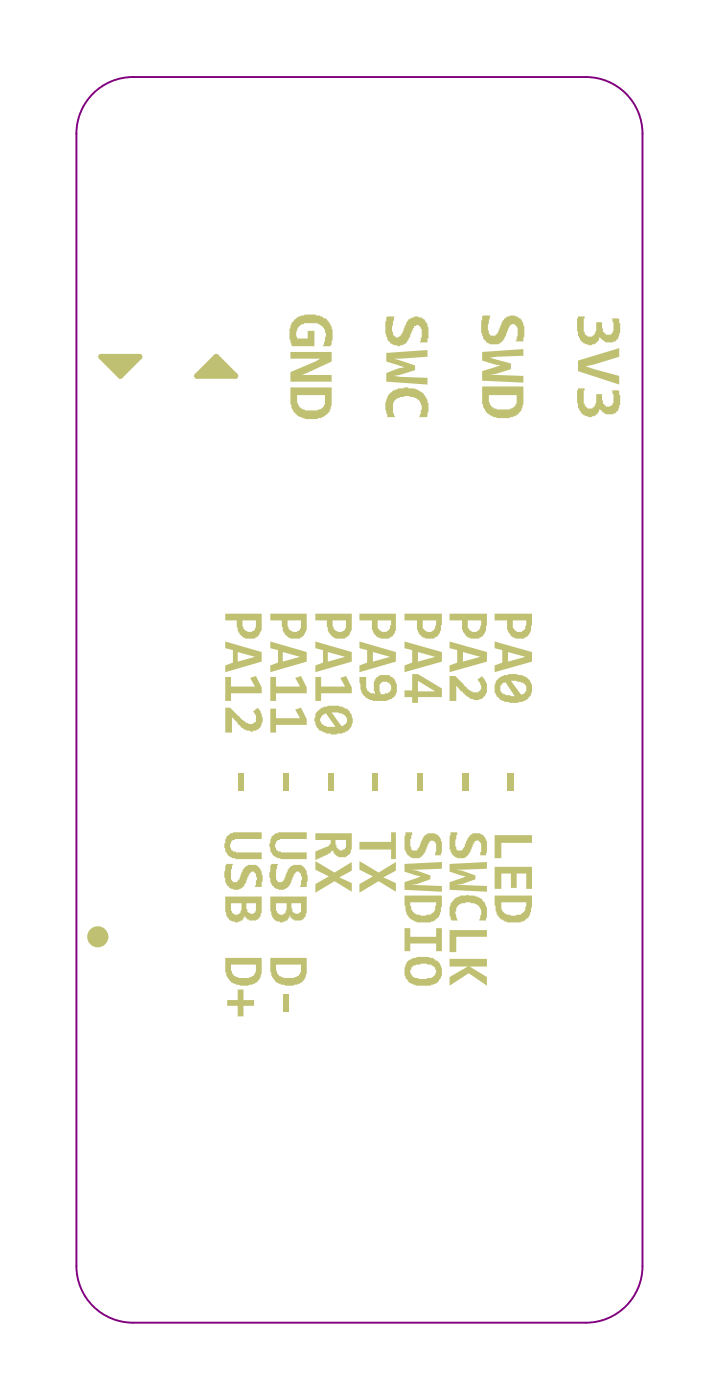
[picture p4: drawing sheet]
<svg xmlns="http://www.w3.org/2000/svg" width="63mm" height="123mm" viewBox="0 0 63 123" stroke-linecap="round" stroke-linejoin="round" font-family="sans-serif">
<path d="M8.5 8a5 5 0 0 1 3.2-1.2h40a5 5 0 0 1 5 5v99.9a5 5 0 0 1-5 5h-40a5 5 0 0 1-5-5v-99.9a5 5 0 0 1 1.8-3.8z" fill="none" stroke="#800080" stroke-width=".17"/>
<g fill="#c0c073">
<path d="M8.9 31.5h3.4l-1.7 1.7z"/>
<path d="M19.1 31.5l1.7 1.7h-3.4z"/>
</g>
<path d="M8.9 31.5h3.4l-1.7 1.7zM19.1 31.5l1.7 1.7h-3.4z" fill="none" stroke="#c0c073" stroke-width=".51"/>
<g fill="#c0c073">
<path d="M26 28.2a2.52 2.52 0 0 1 3 .1v.1a1.98 1.98 0 0 1 .3 1.8l-.1 .3h-.7l.2-.9a1.08 1.08 0 0 0-.6-1l-.3-.1a1.85 1.85 0 0 0-1.4 .3l-.3 .5 .1 .6h.9v-.7h.6v1.3h-1.9l-.1-.1a2.37 2.37 0 0 1 .1-2z"/>
<path d="M25.6 31h3.7v.9l-2.7 1.2h2.7v.6h-3.7v-.9l2.6-1.2h-2.6z"/>
<path d="M51 27.9h.6v.2h-.1v1.2h.1a.43 .43 0 0 0 .5 .4 .42 .42 0 0 0 .4-.4l.1-.1v-.8h.5v.5l.1 .1v.3h.1a.45 .45 0 0 0 .5 .2 .45 .45 0 0 0 .3-.5v-.6h-.1v-.2l-.1-.1h.6l.1 .1v.3h.1v.3a1.24 1.24 0 0 1-.5 1.3 1.02 1.02 0 0 1-1.3-.3v-.2l-.1 .4a.86 .86 0 0 1-1.2 .3l-.4-.2a3 3 0 0 1-.3-1.5v-.5h.1z"/>
<path d="M51 31.8l3.6-1.1v.8l-2.9 .8 2.9 .9v.7l-3.6-1.2z"/>
<path d="M51 34.3h.6l-.1 .4a1.45 1.45 0 0 0 .2 1.2l.1 .1a.46 .46 0 0 0 .6-.2 .56 .56 0 0 0 .2-.6v-.4h.5v.5l.1 .1v.2h.1a.46 .46 0 0 0 .5 .2 .46 .46 0 0 0 .3-.5v-.5h-.1v-.3l-.1-.1h.6l.1 .1v.3h.1v.4a1.24 1.24 0 0 1-.5 1.3h-.1h-.2a.55 .55 0 0 1-.6-.1l-.4-.3v-.2l-.1 .4a.98 .98 0 0 1-1.3 .3l-.3-.1-.1-.3a2.98 2.98 0 0 1-.2-1.7z"/>
<path d="M42.6 27.8h.7l-.1 .1v.3h-.1l-.1 .5v.4l.1 .1a.39 .39 0 0 0 .3 .4 .39 .39 0 0 0 .5-.3l.2-.5a1.1 1.1 0 0 1 1.6-.9l.4 .4a2.78 2.78 0 0 1 .1 1.7v.1h-.7l.1-.1v-.3h.1v-.4a.72 .72 0 0 0-.4-.7h-.2a.66 .66 0 0 0-.3 .6h-.1l-.1 .2a1.08 1.08 0 0 1-1.7 .8 1.53 1.53 0 0 1-.5-1.4v-.6h.1v-.3z"/>
<path d="M42.5 31l3.7-.2v.6l-3 .1 1.9 .6v.5l-1.9 .5 3 .1v.5l-3.7-.1v-.9l1.6-.5-1.6-.4z"/>
<path d="M34.2 27.9h.6l-.2 .9v.5h.1a.39 .39 0 0 0 .1 .4 .39 .39 0 0 0 .5 0l.3-.5 .1-.4h.1a.98 .98 0 0 1 1.3-.8l.3 .2a1.41 1.41 0 0 1 .4 1.1l-.1 .9h-.7l.1-.1v-.2a1.08 1.08 0 0 0-.2-1.2l-.4 .1v.1l-.1 .2-.2 .6-.3 .4a.66 .66 0 0 1-.6 .3v.1l-.4-.1a.66 .66 0 0 1-.6-.3l-.1-.1a2.7 2.7 0 0 1-.2-1.7h.1v-.3z"/>
<path d="M34.1 31.1l3.6-.2v.6l-3 .1 1.9 .6v.4l-1.9 .6 3 .1v.6l-3.6-.2v-.8l1.1-.4 .5-.1-1.6-.5z"/>
<path d="M34.6 34.5l.5-.2h.5l.1-.1h.3l.1 .1a1.47 1.47 0 0 1 1.4 .7l.1 .1a2.18 2.18 0 0 1 0 1.7h-.7l.1-.3h.1v-.2a.98 .98 0 0 0-.4-1.2l-.6-.2h-.4l-.5 .2a.81 .81 0 0 0-.5 1v.4l.1 .3h-.6v-.2a1.82 1.82 0 0 1 .3-2z"/>
<path d="M44.7 68.2h.6v1.6h-.6z"/>
<path d="M43.6 73.7h3.3v.6h-2.7v1.4h-.6z"/>
<path d="M43.6 76.4h3.3v2h-.5v-1.4h-.8v1.3h-.5v-1.3h-.9v1.4h-.6z"/>
<path d="M39.6 59.6h.6l.8 .9a1.21 1.21 0 0 0 1 .6 .46 .46 0 0 0 .4-.6v-.3l-.3-.2 .4-.4a1.42 1.42 0 0 1 0 2.1h-.2h-.1a1.45 1.45 0 0 1-1.3-.6l-.7-.6v1.3h-.6z"/>
<path d="M40.7 68.2h.6v1.6h-.6z"/>
<path d="M39.7 73.4h.6l-.1 .4a1.38 1.38 0 0 0 .1 1.2 .46 .46 0 0 0 .6-.2l.3-.6a.9 .9 0 0 1 1.5-.5 1.99 1.99 0 0 1 .2 1.7h-.6h.1v-.6a.59 .59 0 0 0-.3-.7l-.3 .2-.2 .6h-.1l-.1 .4h-.1a.58 .58 0 0 1-.6 .4 .88 .88 0 0 1-1-.8h-.1v-1.2h.1z"/>
<path d="M39.6 76.2l3.3-.2v.6l-2.7 .1 .5 .1 1.2 .4v.3l-1.2 .5-.5 .1h2.7v.5l-3.3-.1v-.7l1.5-.5-1.5-.4z"/>
<path d="M40.1 79.2a2.83 2.83 0 0 1 1.7-.2l.1 .1a.66 .66 0 0 1 .6 .3l.3 .2 .1 .4v.9v.3h-.6v-.1a1.05 1.05 0 0 0-.1-1.3l-.4-.1h-.3v-.1h-.4l-.5 .1a.92 .92 0 0 0-.4 1.1l.1 .4h.1h-.6a1.99 1.99 0 0 1 0-1.6z"/>
<path d="M39.6 82h3.3v.6h-2.7v1.4h-.6z"/>
<path d="M39.6 84.6h3.3v.6h-1.5l1.5 1v.7l-1.6-1.1-1.7 1.1v-.7l1.7-1h-1.7z"/>
<path d="M36.8 68.2h.5v1.6h-.5z"/>
<path d="M35.8 73.4h.6l-.1 .5a1.23 1.23 0 0 0 .1 1.1 .46 .46 0 0 0 .5-.2l.1-.1a1.54 1.54 0 0 1 .6-1.1 .93 .93 0 0 1 1.4 .8v.8l-.1 .2h-.6h.1l.1-.6a.47 .47 0 0 0-.4-.6v-.1l-.3 .2-.2 .6h-.1v.4h-.1a.58 .58 0 0 1-.6 .4 1.09 1.09 0 0 1-1.1-1.5z"/>
<path d="M35.7 76.2l3.3-.2v.6l-2.7 .1 .5 .1 1.2 .4v.3l-1.2 .5-.5 .1h2.7v.5l-3.3-.1v-.7l1.4-.5-1.4-.4z"/>
<path d="M35.7 81.9h.5v.7h2.3v-.7h.5v2h-.5v-.7h-2.3v.7h-.5z"/>
<path d="M32.8 68.2h.5v1.6h-.5z"/>
<path d="M31.7 74.2h2.8v-.8h.4v2.4h-.4v-.9h-2.8z"/>
<path d="M31.7 75.9l1.7 1.1 1.5-1v.8l-1.1 .6 1.1 .5v.7l-1.5-.9-1.7 1v-.7l1.2-.7-1.2-.6z"/>
<path d="M27.8 59.7h.5v.9h2.1l-.4-.8 .5-.2 .5 1v.5h-2.7v.7h-.5z"/>
<path d="M28.9 68.2h.5v1.6h-.5z"/>
<path d="M27.8 75.9l1.7 1.1 1.5-1v.8l-1.1 .6 1.1 .5v.7l-1.5-.9-1.7 1v-.7l1.2-.7-1.2-.6z"/>
<path d="M23.8 59.7h.5v.9h2.2l-.5-.8 .5-.2 .6 1v.5h-2.8v.7h-.5z"/>
<path d="M23.8 62.5h.5v.8h2.2l-.5-.7 .5-.2 .6 1v.5h-2.8v.7h-.5z"/>
<path d="M24.9 68.2h.5v1.6h-.5z"/>
<path d="M24.3 73.5h.2v-.1h2.6v.6h-2.2a.64 .64 0 0 0-.6 .9l.2 .2h.3v.1h2.3v.6h-2.2a1.21 1.21 0 0 1-1.1-.8v-.2v-.1v-.7h.1v-.2z"/>
<path d="M23.9 76.2h.6v.1a2.07 2.07 0 0 0-.1 1.4 .37 .37 0 0 0 .6-.2h.1l.2-.5a.89 .89 0 0 1 .9-.7h.3l.3 .1a1.9 1.9 0 0 1 .3 1.3v.1v.4h-.6v-.6h.1v-.3l-.1-.1a.32 .32 0 0 0-.4-.3l-.1 .1v.2h-.1v.2h-.1l-.1 .2a.93 .93 0 0 1-1 .9 .93 .93 0 0 1-.9-1v-.1v-.4v-.1v-.5z"/>
<path d="M24.9 87.7h.5v1.5h-.5z"/>
<path d="M19.9 59.7h.5v.9h2.1l-.4-.8 .5-.2 .5 1v.5h-2.7v.7h-.5z"/>
<path d="M19.9 62.4h.4l.8 .8a1.32 1.32 0 0 0 1.2 .6 .34 .34 0 0 0 .3-.5l-.1-.4-.2-.2 .4-.3 .1 .1a1.85 1.85 0 0 1 .3 1.4 .71 .71 0 0 1-.8 .5v.1h-.2v-.1h-.5l-1.1-1.1v1.3h-.6z"/>
<path d="M21 68.2h.5v1.6h-.5z"/>
<path d="M20.3 73.5h.2v-.1h2.6v.6h-2.2a.64 .64 0 0 0-.5 .9l.1 .2h.3v.1h2.3v.6h-2.1a1.21 1.21 0 0 1-1.1-.8l-.1-.2 .1-.8h.1v-.2z"/>
<path d="M20 76.2h.5v.1a2.07 2.07 0 0 0 0 1.4 .36 .36 0 0 0 .6-.2l.2-.5a.89 .89 0 0 1 .9-.7l.5 .1 .4 .5v.2l.1 .1-.1 1h-.6l.1-.6h.1l-.1-.4a.32 .32 0 0 0-.5-.3l-.1 .1v.2h-.1v.2h-.1l-.1 .4-.1 .3a.93 .93 0 0 1-1 .4 .93 .93 0 0 1-.7-.8l-.1-.8 .1-.1z"/>
<path d="M21 87.3h.5v.9h.9v.5h-.9v.9h-.5v-.9h-1v-.5h1z"/>
<path d="M26.2 34.8v.6a.66 .66 0 0 0 .3 .5v.1l.4 .1v.1a3.2 3.2 0 0 0 1.5-.2l.2-.1v-.2h.1v-.9zM25.6 34.2h3.7v1.2a1.32 1.32 0 0 1-1.2 1.5l-.2 .1a1.91 1.91 0 0 1-2-.8l-.2-.3v-.2h-.1z"/>
<path d="M43.1 34.8v.3a.55 .55 0 0 0 .2 .6l.1 .2a1.54 1.54 0 0 0 1.3 .2h.3v-.1l.3-.1 .2-.1v-.2h.1v-.8zM42.5 34.1h3.7v1.5a1.39 1.39 0 0 1-1.1 1.2l-.2 .1a2.73 2.73 0 0 1-2-.5l-.4-.8z"/>
<path d="M45.2 54.7v.6a.55 .55 0 0 0 .5 .4 .55 .55 0 0 0 .5-.2h.1v-.3l.1-.1v-.4zM43.6 54.1h3.3v1l-.1 .1a.67 .67 0 0 1-.2 .8 1.01 1.01 0 0 1-1.3 .2 1.23 1.23 0 0 1-.6-1.1v-.4h-1.1z"/>
<path d="M44.8 57.5v.9l1.5-.5zM43.6 56.6l3.3 .9v.9l-3.3 .9v-.6l.7-.3v-1.1l-.7-.1z"/>
<path d="M45.1 60l.9 1.3v-.1a.43 .43 0 0 0 .4-.5v-.1a.42 .42 0 0 0-.4-.4l-.4-.2zM44.4 60.2a.55 .55 0 0 0-.3 .6 .55 .55 0 0 0 .5 .4v.1l.8 .1-.8-1.3v.1zM44 59.8l.2-.1a.55 .55 0 0 1 .6-.2h.1a2.68 2.68 0 0 1 1.5 .2 1.19 1.19 0 0 1 .5 1.3 1.19 1.19 0 0 1-1.1 .9l-.1 .1a2.68 2.68 0 0 1-1.6-.3h-.1a1.46 1.46 0 0 1-.4-1.3l.2-.4z"/>
<path d="M44.2 79.6a.8 .8 0 0 0 .8 1.1l.1 .1h.4l.1-.1a.62 .62 0 0 0 .7-.7l.1-.1v-.3zM43.6 79h3.3v1l-.1 .3a1.16 1.16 0 0 1-1.1 1.1 1.92 1.92 0 0 1-1.6-.4l-.2-.2-.2-.5z"/>
<path d="M41.3 54.7v.6a.56 .56 0 0 0 .5 .4 .56 .56 0 0 0 .6-.5v-.1v-.4zM39.6 54.1h3.3v1v.1a.67 .67 0 0 1-.3 .8 1.01 1.01 0 0 1-1.3 .2 1.23 1.23 0 0 1-.6-1.1v-.4h-1.1z"/>
<path d="M40.8 57.5v.9l1.6-.5zM39.6 56.6l3.3 .9v.9l-3.3 .9v-.6l.7-.3v-1.1l-.7-.1z"/>
<path d="M37.3 54.7v.5a.55 .55 0 0 0 .5 .5 .55 .55 0 0 0 .6-.5l.1-.1v-.4zM35.7 54.1h3.3v1h-.1v.5l-.1 .1a1.05 1.05 0 0 1-1.7 .4l-.2-.4v-.1h-.1v-.9h-1.1z"/>
<path d="M36.9 57.5v.9l1.5-.5zM35.7 56.6l3.3 .9v.9l-3.3 .9v-.6l.7-.3v-1.1l-.7-.1z"/>
<path d="M36.9 60v1h1.5zM36.4 59.5h.5l2.1 1.2v.8h-2.1v.5h-.5v-.5h-.7v-.6h.7z"/>
<path d="M36.2 79.6l.1 .5a.74 .74 0 0 0 .7 .6l.1 .1h.4l.1-.1a.63 .63 0 0 0 .8-.8l.1-.1v-.2zM35.7 79h3.3v1h-.1a.87 .87 0 0 1-.2 .8 1.3 1.3 0 0 1-1.3 .6 1.45 1.45 0 0 1-1.6-1.1z"/>
<path d="M36.4 85.2l-.1 .1a.63 .63 0 0 0 .6 1h.3a1.85 1.85 0 0 0 1.2-.3 .64 .64 0 0 0-.5-.9l-.8-.1-.1 .1zM36.1 84.7a3.5 3.5 0 0 1 2.1-.2v.1a1.02 1.02 0 0 1 .8 1v.1a1.22 1.22 0 0 1-.8 1.1l-.6 .1a2.44 2.44 0 0 1-1.5-.2l-.1-.1a1.44 1.44 0 0 1 .1-1.9z"/>
<path d="M33.3 54.7v.5a.55 .55 0 0 0 .6 .5 .55 .55 0 0 0 .5-.6h.1v-.4zM31.7 54.1h3.2v1.5l-.1 .1a1.05 1.05 0 0 1-1.7 .4l-.2-.4v-.1h-.1v-.9h-1.1z"/>
<path d="M32.9 57.5v.9l1.5-.5zM31.7 56.6l3.2 .9v.9l-3.2 .9v-.6l.7-.3v-1.1l-.7-.1z"/>
<path d="M33.7 60.1a.73 .73 0 0 0-.1 1v.1l.5-.1a.51 .51 0 0 0 .4-.5 .51 .51 0 0 0-.6-.5zM31.7 59.7h.6v.5a.73 .73 0 0 0 .7 .9l.1 .1v-.1a1.47 1.47 0 0 1 .1-1.4h.1a.96 .96 0 0 1 .9-.2 1.2 1.2 0 0 1 .8 1.4 .87 .87 0 0 1-.8 .8v.1h-.4a2.02 2.02 0 0 1-1.6-.3 1.41 1.41 0 0 1-.4-1.2l-.1-.1z"/>
<path d="M29.3 54.7v.5l.1 .1a.3 .3 0 0 0 .4 .3v.1h.4v-.1h.2v-.2h.1v-.7zM27.8 54.1h3.2v1a.87 .87 0 0 1-.1 .8l-.1 .2a1.18 1.18 0 0 1-1.3 .1l-.6-.6-.1-.9h-1z"/>
<path d="M28.9 57.5v.9l1.5-.5zM27.8 56.6l3.2 .9v.9l-3.2 .9v-.6l.7-.3v-1.1l-.7-.1z"/>
<path d="M29.3 62.8l.8 1.2a.51 .51 0 0 0 .5-.5 .51 .51 0 0 0-.4-.5v-.1h-.3l-.1-.1zM28.5 63v.1a.5 .5 0 0 0-.2 .6 .5 .5 0 0 0 .4 .3l.1 .1h.8l-.9-1.2zM28.3 62.4l.6-.2h.5a1.76 1.76 0 0 1 1.5 .5v.1a1.17 1.17 0 0 1 0 1.3 1.17 1.17 0 0 1-1.1 .6l-.1 .1h-.5v-.1h-.5v-.1l-.5-.2a1.74 1.74 0 0 1-.4-1.5z"/>
<path d="M29.6 74.1v.4h.1v.3h.1a.46 .46 0 0 0 .5 .1 .46 .46 0 0 0 .2-.5v-.3zM27.8 73.5h3.2v1.4h-.1a.58 .58 0 0 1-.4 .6v.1h-.2a.85 .85 0 0 1-.9-.4l-.1-.3-.2 .4-1.3 .6v-.8l1.1-.4 .3-.3v-.3h-1.4z"/>
<path d="M25.4 54.7v.5v.1a.3 .3 0 0 0 .4 .3v.1h.4v-.1h.3v-.2v-.7zM23.8 54.1h3.3v1a.86 .86 0 0 1-.3 .9v.1a1.18 1.18 0 0 1-1.3 .1l-.4-.2v-.2l-.2-.2v-.9h-1.1z"/>
<path d="M24.9 57.5v.9l1.6-.5zM23.8 56.6l3.3 .9v.9l-3.3 .9v-.6l.7-.3v-1.1l-.7-.1z"/>
<path d="M25.7 79.7l.1 .7 .2 .1a.35 .35 0 0 0 .3 .1 .35 .35 0 0 0 .2-.3v-.6zM24.3 79.7v.5a.46 .46 0 0 0 .4 .4 .46 .46 0 0 0 .5-.2l.1-.1v-.6zM23.8 79.1h3.3v1.4l-.1 .1a.66 .66 0 0 1-1 .6v-.1a.3 .3 0 0 1-.4-.3l-.2 .1a.44 .44 0 0 1-.4 .4 .78 .78 0 0 1-1-.5l-.2-.5z"/>
<path d="M24.3 85.1v.4a.88 .88 0 0 0 1.1 .8h.2a.95 .95 0 0 0 .9-.6v-.6zM23.8 84.5h3.3v1.2a.97 .97 0 0 1-.4 .8v.1a3 3 0 0 1-1.5 .3 1.66 1.66 0 0 1-1.3-.9v-.3h-.1z"/>
<path d="M21.4 54.7v.5l.1 .1a.3 .3 0 0 0 .3 .3v.1h.4v-.1h.3l.1-.9zM19.9 54.1h3.2v1a.86 .86 0 0 1-.3 .9v.1a1.18 1.18 0 0 1-1.2 .1l-.5-.2v-.2l-.1-.2-.1-.9h-1z"/>
<path d="M21 57.5v.9l1.5-.5zM19.9 56.6l3.2 .9v.9l-3.2 .9v-.6l.6-.3v-1.1l-.6-.1z"/>
<path d="M21.7 79.7v.5h.1v.2l.2 .1a.39 .39 0 0 0 .4 0 .39 .39 0 0 0 .2-.4v-.4zM20.4 79.7v.5a.46 .46 0 0 0 .3 .4 .46 .46 0 0 0 .5-.2l.1-.1v-.6zM19.9 79.1h3.2v1.4l-.1 .1a.66 .66 0 0 1-.9 .6l-.3-.1-.2-.3v.1h-.1a.44 .44 0 0 1-.4 .4 .78 .78 0 0 1-1.1-.5l-.1-.4z"/>
<path d="M20.4 85.1v.4a.88 .88 0 0 0 1 .8h.2a.95 .95 0 0 0 1-.6v-.6zM19.9 84.5h3.2v1.2a.97 .97 0 0 1-.4 .8v.1a2.17 2.17 0 0 1-2.4-.1l-.3-.5v-.3h-.1z"/>
</g>
<circle cx="8.6" cy="82.6" r=".42" fill="none" stroke="#c0c073" stroke-width="1"/>
</svg>
